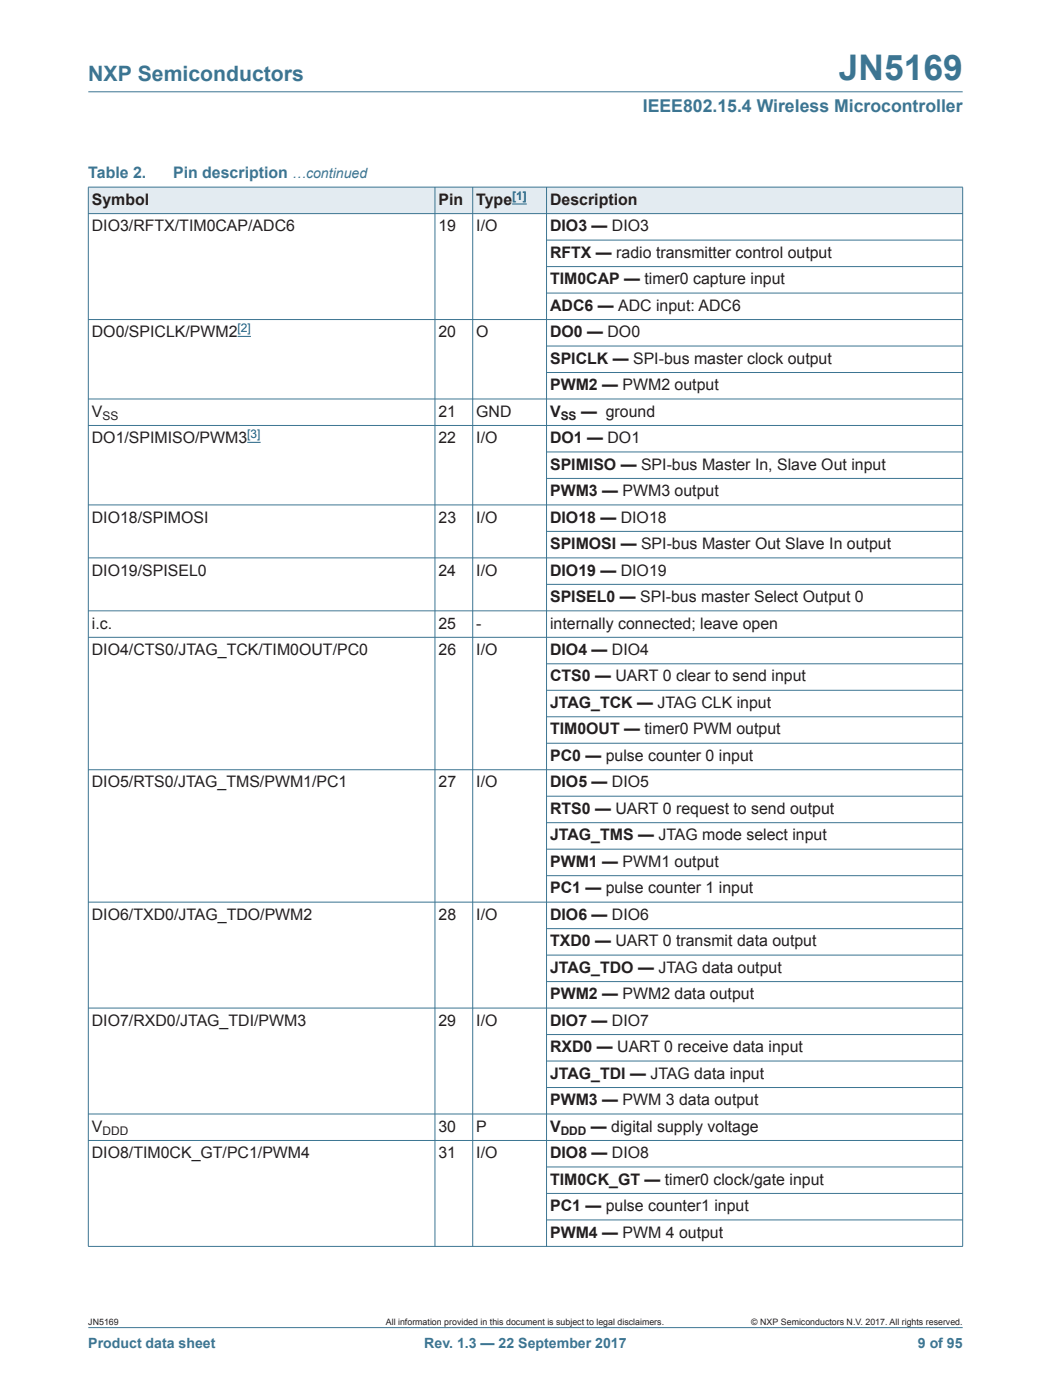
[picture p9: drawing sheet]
<svg xmlns="http://www.w3.org/2000/svg" width="210mm" height="280mm" viewBox="0 0 210 280" stroke-linecap="round" stroke-linejoin="round" font-family="sans-serif">
<defs><g id="words">
<text font-size="7.1" fill="#3c7592" x="167.6" y="16">JN5169</text>
<text font-size="4.2" fill="#3c7592" x="17.6" y="16.2">NXP Semiconductors</text>
<text font-size="3.5" fill="#3c7592" x="128.4" y="22.5">IEEE802.15.4 Wireless Microcontroller</text>
<g font-size="3.2" fill="#3c7592">
<text x="17.6" y="35.6">Table 2.</text>
<text x="34.6" y="35.6">Pin description</text>
</g>
<g font-size="3.2" fill="#231f20">
<text x="18.3" y="40.9">Symbol</text>
<text x="87.6" y="40.9">Pin</text>
<text x="95.1" y="40.9">Type</text>
<text x="109.9" y="40.9">Description</text>
<text x="18.3" y="46.2">DIO3/RFTX/TIM0CAP/ADC6</text>
<text x="87.6" y="46.2">19</text>
<text x="95.1" y="46.2">I/O</text>
<text x="109.9" y="46.2">DIO3 — DIO3</text>
<text x="109.9" y="51.5">RFTX — radio transmitter control output</text>
<text x="109.9" y="56.8">TIM0CAP — timer0 capture input</text>
<text x="109.9" y="62.1">ADC6 — ADC input: ADC6</text>
<text x="18.3" y="67.4">DO0/SPICLK/PWM2</text>
<text x="87.6" y="67.4">20</text>
<text x="95.1" y="67.4">O</text>
<text x="109.9" y="67.4">DO0 — DO0</text>
<text x="109.9" y="72.7">SPICLK — SPI-bus master clock output</text>
<text x="109.9" y="78">PWM2 — PWM2 output</text>
<text x="18.3" y="83.3">V</text>
<text x="87.6" y="83.3">21</text>
<text x="95.1" y="83.3">GND</text>
<text x="109.9" y="83.3">V</text>
<text x="116" y="83.3">— ground</text>
<text x="18.3" y="88.5">DO1/SPIMISO/PWM3</text>
<text x="87.6" y="88.5">22</text>
<text x="95.1" y="88.5">I/O</text>
<text x="109.9" y="88.5">DO1 — DO1</text>
<text x="109.9" y="93.8">SPIMISO — SPI-bus Master In, Slave Out input</text>
<text x="109.9" y="99.1">PWM3 — PWM3 output</text>
<text x="18.3" y="104.4">DIO18/SPIMOSI</text>
<text x="87.6" y="104.4">23</text>
<text x="95.1" y="104.4">I/O</text>
<text x="109.9" y="104.4">DIO18 — DIO18</text>
<text x="109.9" y="109.7">SPIMOSI — SPI-bus Master Out Slave In output</text>
<text x="18.3" y="115">DIO19/SPISEL0</text>
<text x="87.6" y="115">24</text>
<text x="95.1" y="115">I/O</text>
<text x="109.9" y="115">DIO19 — DIO19</text>
<text x="18.3" y="125.6">i.c.</text>
<text x="87.6" y="125.6">25</text>
<text x="95.1" y="125.6">-</text>
<text x="109.9" y="125.6">internally connected; leave open</text>
<text x="109.9" y="120.3">SPISEL0 — SPI-bus master Select Output 0</text>
<text x="18.3" y="130.9">DIO4/CTS0/JTAG_TCK/TIM0OUT/PC0</text>
<text x="87.6" y="130.9">26</text>
<text x="95.1" y="130.9">I/O</text>
<text x="109.9" y="130.9">DIO4 — DIO4</text>
<text x="109.9" y="136.2">CTS0 — UART 0 clear to send input</text>
<text x="109.9" y="141.5">JTAG_TCK — JTAG CLK input</text>
<text x="109.9" y="146.8">TIM0OUT — timer0 PWM output</text>
<text x="109.9" y="152">PC0 — pulse counter 0 input</text>
<text x="18.3" y="157.3">DIO5/RTS0/JTAG_TMS/PWM1/PC1</text>
<text x="87.6" y="157.3">27</text>
<text x="95.1" y="157.3">I/O</text>
<text x="109.9" y="157.3">DIO5 — DIO5</text>
<text x="109.9" y="162.6">RTS0 — UART 0 request to send output</text>
<text x="109.9" y="167.9">JTAG_TMS — JTAG mode select input</text>
<text x="109.9" y="173.2">PWM1 — PWM1 output</text>
<text x="109.9" y="178.5">PC1 — pulse counter 1 input</text>
<text x="18.3" y="183.8">DIO6/TXD0/JTAG_TDO/PWM2</text>
<text x="87.6" y="183.8">28</text>
<text x="95.1" y="183.8">I/O</text>
<text x="109.9" y="183.8">DIO6 — DIO6</text>
<text x="109.9" y="189.1">TXD0 — UART 0 transmit data output</text>
<text x="109.9" y="194.4">JTAG_TDO — JTAG data output</text>
<text x="109.9" y="199.7">PWM2 — PWM2 data output</text>
<text x="18.3" y="205">DIO7/RXD0/JTAG_TDI/PWM3</text>
<text x="87.6" y="205">29</text>
<text x="95.1" y="205">I/O</text>
<text x="109.9" y="205">DIO7 — DIO7</text>
<text x="109.9" y="210.3">RXD0 — UART 0 receive data input</text>
<text x="109.9" y="215.5">JTAG_TDI — JTAG data input</text>
<text x="109.9" y="220.8">PWM3 — PWM 3 data output</text>
<text x="18.3" y="226.1">V</text>
<text x="87.6" y="226.1">30</text>
<text x="95.1" y="226.1">P</text>
<text x="109.9" y="226.1">V</text>
<text x="118" y="226.1">— digital supply voltage</text>
<text x="18.3" y="231.4">DIO8/TIM0CK_GT/PC1/PWM4</text>
<text x="87.6" y="231.4">31</text>
<text x="95.1" y="231.4">I/O</text>
<text x="109.9" y="231.4">DIO8 — DIO8</text>
<text x="109.9" y="236.7">TIM0CK_GT — timer0 clock/gate input</text>
<text x="109.9" y="242">PC1 — pulse counter1 input</text>
<text x="109.9" y="247.3">PWM4 — PWM 4 output</text>
</g>
<g font-size="2.8" fill="#3c7592">
<text x="58.3" y="35.6">…continued</text>
<text x="17.6" y="269.3">Product data sheet</text>
<text x="84.7" y="269.3">Rev. 1.3 — 22 September 2017</text>
<text x="183.3" y="269.3">9 of 95</text>
</g>
<g font-size="2.4" fill="#2e3092">
<text x="102.3" y="40">[1]</text>
<text x="47.5" y="66.4">[2]</text>
<text x="49.4" y="87.6">[3]</text>
</g>
<g font-size="2.4" fill="#231f20">
<text x="20.5" y="83.8">SS</text>
<text x="112" y="83.8">SS</text>
<text x="20.5" y="226.7">DDD</text>
<text x="112" y="226.7">DDD</text>
</g>
<g font-size="1.8" fill="#231f20">
<text x="17.6" y="264.7">JN5169</text>
<text x="77.1" y="264.7">All information provided in this document is subject to legal disclaimers.</text>
<text x="150" y="264.7">© NXP Semiconductors N.V. 2017. All rights reserved.</text>
</g>
</g></defs>
<g fill="#3c7592" stroke="#3c7592" stroke-width=".2">
<path d="M17.6 265.3h174.7z"/>
<path d="M17.6 18.3h174.7z"/>
</g>
<path d="M47.5 67.2h2.6M49.4 88.4h2.6" fill="none" stroke="#2e3092" stroke-width=".2"/>
<g fill="#e3ebf1">
<path d="M17.6 37.4h69.3v5.3h-69.3z"/>
<path d="M86.9 37.4h7.5v5.3h-7.5z"/>
<path d="M94.4 37.4h14.8v5.3h-14.8z"/>
</g>
<path d="M102.3 40.8h2.9" fill="none" stroke="#2e3092" stroke-width=".2"/>
<path d="M109.2 37.4h83.1v5.3h-83.1z" fill="#e3ebf1"/>
<g fill="#3c7592" stroke="#3c7592" stroke-width=".2">
<path d="M17.6 37.4v211.6z"/>
<path d="M86.9 37.4v211.7z"/>
<path d="M94.4 37.4v211.7z"/>
<path d="M109.2 37.4v211.7z"/>
<path d="M192.3 37.4v211.6z"/>
<path d="M17.6 37.4h174.7z"/>
<path d="M17.6 42.7h174.7z"/>
<path d="M109.1 48h83.2z"/>
<path d="M109.1 53.3h83.2z"/>
<path d="M109.1 58.6h83.2z"/>
<path d="M17.6 63.9h174.7z"/>
<path d="M109.1 69.1h83.2z"/>
<path d="M109.1 74.4h83.2z"/>
<path d="M17.6 79.7h174.7z"/>
<path d="M17.6 85h174.7z"/>
<path d="M109.1 90.3h83.2z"/>
<path d="M109.1 95.6h83.2z"/>
<path d="M17.6 100.9h174.7z"/>
<path d="M109.1 106.2h83.2z"/>
<path d="M17.6 111.5h174.7z"/>
<path d="M109.1 116.8h83.2z"/>
<path d="M17.6 122.1h174.7z"/>
<path d="M17.6 127.4h174.7z"/>
<path d="M109.1 132.6h83.2z"/>
<path d="M109.1 137.9h83.2z"/>
<path d="M109.1 143.2h83.2z"/>
<path d="M109.1 148.5h83.2z"/>
<path d="M17.6 153.8h174.7z"/>
<path d="M109.1 159.1h83.2z"/>
<path d="M109.1 164.4h83.2z"/>
<path d="M109.1 169.7h83.2z"/>
<path d="M109.1 175h83.2z"/>
<path d="M17.6 180.3h174.7z"/>
<path d="M109.1 185.6h83.2z"/>
<path d="M109.1 190.9h83.2z"/>
<path d="M109.1 196.1h83.2z"/>
<path d="M17.6 201.4h174.7z"/>
<path d="M109.1 206.7h83.2z"/>
<path d="M109.1 212h83.2z"/>
<path d="M109.1 217.3h83.2z"/>
<path d="M17.6 222.6h174.7z"/>
<path d="M17.6 227.9h174.7z"/>
<path d="M109.1 233.2h83.2z"/>
<path d="M109.1 238.5h83.2z"/>
<path d="M109.1 243.8h83.2z"/>
<path d="M17.6 249.1h174.7z"/>
</g>
<use href="#words"/>
</svg>
